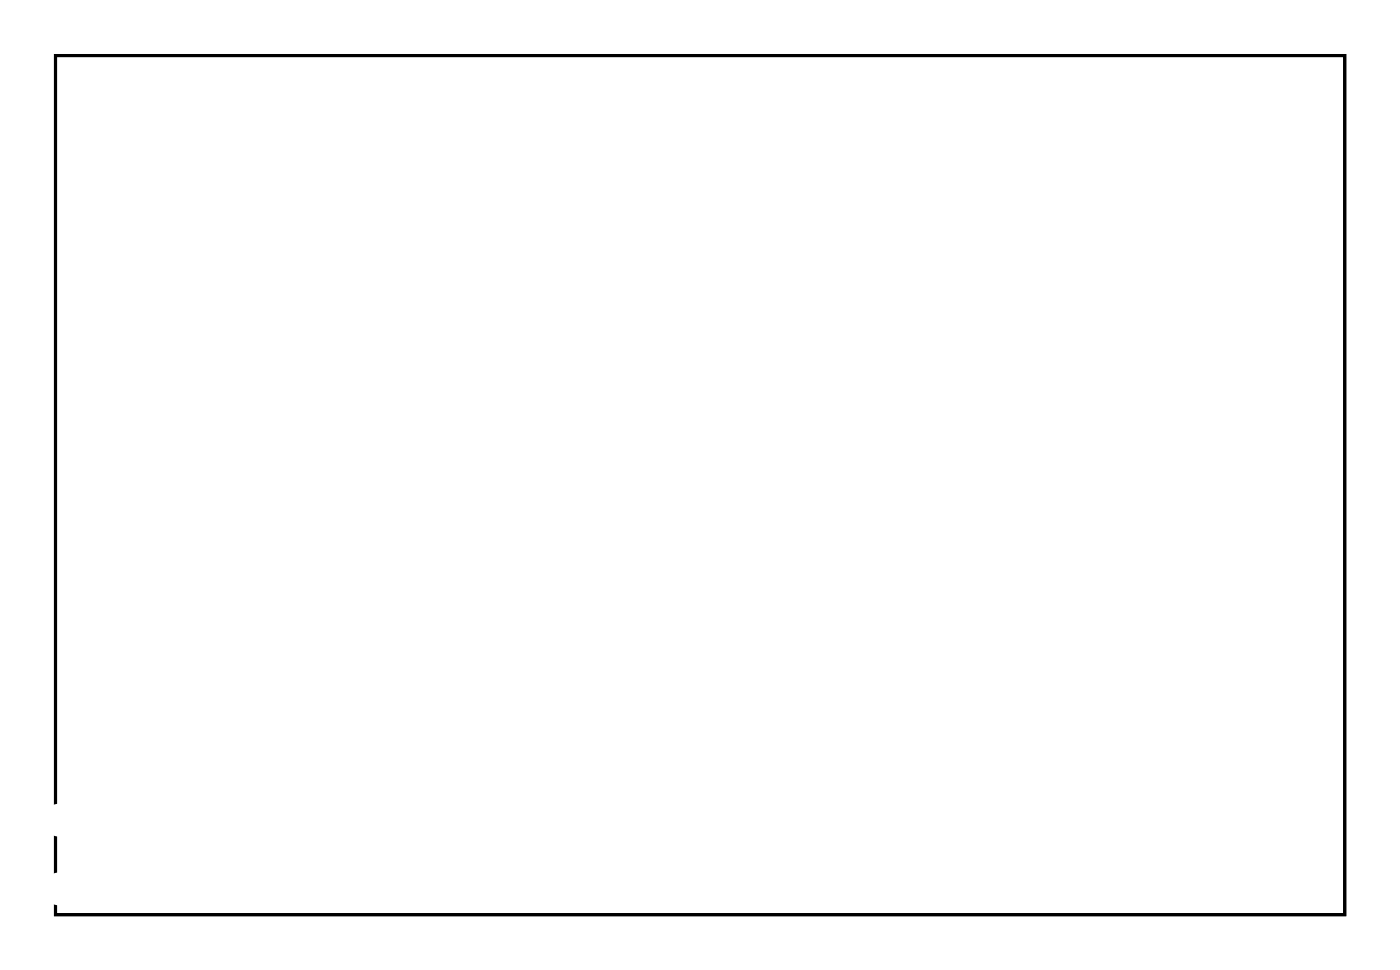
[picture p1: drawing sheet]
<svg xmlns="http://www.w3.org/2000/svg" width="92mm" height="63mm" viewBox="0 0 92 63" stroke-linecap="round" stroke-linejoin="round" font-family="sans-serif">
<path d="M3.6 3.6h84.5v56.3h-84.5z" fill="none" stroke="#000" stroke-width=".2"/>
<path d="M3.6 3.6h84.5v56.3h-84.5zM3.6 3.6v56.3h84.5v-56.3z" fill="#000"/>
<circle cx="10.4" cy="58.2" r=".7" fill="#fff"/>
<circle cx="10.4" cy="58.2" r=".7" fill="none" stroke="#fff" stroke-width=".76" stroke-linecap="butt"/>
<circle cx="3.9" cy="58.2" r=".7" fill="#fff"/>
<circle cx="3.9" cy="58.2" r=".7" fill="none" stroke="#fff" stroke-width=".76" stroke-linecap="butt"/>
<circle cx="10.4" cy="53.7" r=".7" fill="#fff"/>
<circle cx="10.4" cy="53.7" r=".7" fill="none" stroke="#fff" stroke-width=".76" stroke-linecap="butt"/>
<circle cx="3.9" cy="53.7" r=".7" fill="#fff"/>
<circle cx="3.9" cy="53.7" r=".7" fill="none" stroke="#fff" stroke-width=".76" stroke-linecap="butt"/>
<circle cx="15.5" cy="53.1" r=".7" fill="#fff"/>
<circle cx="15.5" cy="53.1" r=".7" fill="none" stroke="#fff" stroke-width=".76" stroke-linecap="butt"/>
<circle cx="25.6" cy="53.1" r=".7" fill="#fff"/>
<circle cx="25.6" cy="53.1" r=".7" fill="none" stroke="#fff" stroke-width=".76" stroke-linecap="butt"/>
<circle cx="84.1" cy="12.4" r=".6" fill="#fff"/>
<circle cx="84.1" cy="12.4" r=".6" fill="none" stroke="#fff" stroke-width=".65" stroke-linecap="butt"/>
<path d="M83.5 11.8h1.2v1.2h-1.2z" fill="#fff"/>
<path d="M83.5 11.8h1.2v1.2h-1.2z" fill="none" stroke="#fff" stroke-width=".65" stroke-linecap="butt"/>
<circle cx="84.1" cy="9.9" r=".6" fill="#fff"/>
<circle cx="84.1" cy="9.9" r=".6" fill="none" stroke="#fff" stroke-width=".65" stroke-linecap="butt"/>
<circle cx="15.5" cy="58.2" r=".7" fill="#fff"/>
<circle cx="15.5" cy="58.2" r=".7" fill="none" stroke="#fff" stroke-width=".76" stroke-linecap="butt"/>
<circle cx="25.6" cy="58.2" r=".7" fill="#fff"/>
<circle cx="25.6" cy="58.2" r=".7" fill="none" stroke="#fff" stroke-width=".76" stroke-linecap="butt"/>
<circle cx="33.3" cy="55.6" r=".6" fill="#fff"/>
<circle cx="33.3" cy="55.6" r=".6" fill="none" stroke="#fff" stroke-width=".65" stroke-linecap="butt"/>
<path d="M32.7 55h1.2v1.2h-1.2z" fill="#fff"/>
<path d="M32.7 55h1.2v1.2h-1.2z" fill="none" stroke="#fff" stroke-width=".65" stroke-linecap="butt"/>
<circle cx="33.3" cy="53.1" r=".6" fill="#fff"/>
<circle cx="33.3" cy="53.1" r=".6" fill="none" stroke="#fff" stroke-width=".65" stroke-linecap="butt"/>
<circle cx="40.9" cy="53.1" r=".7" fill="#fff"/>
<circle cx="40.9" cy="53.1" r=".7" fill="none" stroke="#fff" stroke-width=".76" stroke-linecap="butt"/>
<circle cx="51" cy="53.1" r=".7" fill="#fff"/>
<circle cx="51" cy="53.1" r=".7" fill="none" stroke="#fff" stroke-width=".76" stroke-linecap="butt"/>
<path d="M83.3 24.4h1.5v1.5h-1.5z" fill="#fff"/>
<path d="M83.3 24.4h1.5v1.5h-1.5z" fill="none" stroke="#fff" stroke-width=".76" stroke-linecap="butt"/>
<circle cx="84.1" cy="25.2" r=".74" fill="#fff"/>
<circle cx="84.1" cy="25.2" r=".74" fill="none" stroke="#fff" stroke-width=".76" stroke-linecap="butt"/>
<circle cx="84.1" cy="27.7" r=".74" fill="#fff"/>
<circle cx="84.1" cy="27.7" r=".74" fill="none" stroke="#fff" stroke-width=".76" stroke-linecap="butt"/>
<circle cx="10.4" cy="7.4" r=".63" fill="#fff"/>
<circle cx="10.4" cy="7.4" r=".63" fill="none" stroke="#fff" stroke-width=".51"/>
<path d="M9.6 6.6h1.6v1.5h-1.6zM9.9 7.4a.5 .5 0 0 0 1 0 .5 .5 0 0 0-1 0z" fill="#fff"/>
<g fill="none" stroke="#fff" stroke-width=".25">
<path d="M9.6 6.6h1.6v1.5h-1.6z"/>
<circle cx="10.4" cy="7.4" r=".5"/>
</g>
<circle cx="10.4" cy="15" r=".63" fill="#fff"/>
<circle cx="10.4" cy="15" r=".63" fill="none" stroke="#fff" stroke-width=".51"/>
<path d="M9.6 14.3h1.6v1.5h-1.6zM9.9 15a.5 .5 0 0 0 1 0 .5 .5 0 0 0-1 0z" fill="#fff"/>
<g fill="none" stroke="#fff" stroke-width=".25">
<path d="M9.6 14.3h1.6v1.5h-1.6z"/>
<circle cx="10.4" cy="15" r=".5"/>
</g>
<circle cx="5.3" cy="7.4" r=".63" fill="#fff"/>
<circle cx="5.3" cy="7.4" r=".63" fill="none" stroke="#fff" stroke-width=".51"/>
<path d="M4.6 6.6h1.5v1.5h-1.5zM4.8 7.4a.5 .5 0 0 0 1 0 .5 .5 0 0 0-1 0z" fill="#fff"/>
<g fill="none" stroke="#fff" stroke-width=".25">
<path d="M4.6 6.6h1.5v1.5h-1.5z"/>
<circle cx="5.3" cy="7.4" r=".5"/>
</g>
<circle cx="5.3" cy="15" r=".63" fill="#fff"/>
<circle cx="5.3" cy="15" r=".63" fill="none" stroke="#fff" stroke-width=".51"/>
<path d="M4.6 14.3h1.5v1.5h-1.5zM4.8 15a.5 .5 0 0 0 1 0 .5 .5 0 0 0-1 0z" fill="#fff"/>
<g fill="none" stroke="#fff" stroke-width=".25">
<path d="M4.6 14.3h1.5v1.5h-1.5z"/>
<circle cx="5.3" cy="15" r=".5"/>
</g>
<path d="M7.2 32.1h1.4v1.4h-1.4z" fill="#fff"/>
<path d="M7.2 32.1h1.4v1.4h-1.4z" fill="none" stroke="#fff" stroke-width=".76" stroke-linecap="butt"/>
<circle cx="7.9" cy="32.8" r=".7" fill="#fff"/>
<circle cx="7.9" cy="32.8" r=".7" fill="none" stroke="#fff" stroke-width=".76" stroke-linecap="butt"/>
<circle cx="10.4" cy="32.8" r=".7" fill="#fff"/>
<circle cx="10.4" cy="32.8" r=".7" fill="none" stroke="#fff" stroke-width=".76" stroke-linecap="butt"/>
<circle cx="10.4" cy="22.6" r=".7" fill="#fff"/>
<circle cx="10.4" cy="22.6" r=".7" fill="none" stroke="#fff" stroke-width=".76" stroke-linecap="butt"/>
<circle cx="20.6" cy="22.6" r=".7" fill="#fff"/>
<circle cx="20.6" cy="22.6" r=".7" fill="none" stroke="#fff" stroke-width=".76" stroke-linecap="butt"/>
<circle cx="18" cy="15" r=".7" fill="#fff"/>
<circle cx="18" cy="15" r=".7" fill="none" stroke="#fff" stroke-width=".76" stroke-linecap="butt"/>
<circle cx="18" cy="8.5" r=".7" fill="#fff"/>
<circle cx="18" cy="8.5" r=".7" fill="none" stroke="#fff" stroke-width=".76" stroke-linecap="butt"/>
<circle cx="22.5" cy="15" r=".7" fill="#fff"/>
<circle cx="22.5" cy="15" r=".7" fill="none" stroke="#fff" stroke-width=".76" stroke-linecap="butt"/>
<circle cx="22.5" cy="8.5" r=".7" fill="#fff"/>
<circle cx="22.5" cy="8.5" r=".7" fill="none" stroke="#fff" stroke-width=".76" stroke-linecap="butt"/>
<circle cx="28.2" cy="12.5" r=".7" fill="#fff"/>
<circle cx="28.2" cy="12.5" r=".7" fill="none" stroke="#fff" stroke-width=".76" stroke-linecap="butt"/>
<circle cx="38.3" cy="12.5" r=".7" fill="#fff"/>
<circle cx="38.3" cy="12.5" r=".7" fill="none" stroke="#fff" stroke-width=".76" stroke-linecap="butt"/>
<circle cx="38.3" cy="25.2" r=".7" fill="#fff"/>
<circle cx="38.3" cy="25.2" r=".7" fill="none" stroke="#fff" stroke-width=".76" stroke-linecap="butt"/>
<circle cx="48.5" cy="25.2" r=".7" fill="#fff"/>
<circle cx="48.5" cy="25.2" r=".7" fill="none" stroke="#fff" stroke-width=".76" stroke-linecap="butt"/>
<circle cx="35.8" cy="17.6" r=".7" fill="#fff"/>
<circle cx="35.8" cy="17.6" r=".7" fill="none" stroke="#fff" stroke-width=".76" stroke-linecap="butt"/>
<circle cx="46" cy="17.6" r=".7" fill="#fff"/>
<circle cx="46" cy="17.6" r=".7" fill="none" stroke="#fff" stroke-width=".76" stroke-linecap="butt"/>
<path d="M58 24.5h1.3v1.3h-1.3z" fill="#fff"/>
<path d="M58 24.5h1.3v1.3h-1.3z" fill="none" stroke="#fff" stroke-width=".76" stroke-linecap="butt"/>
<path d="M73.3 24.5h1.2v1.3h-1.2z" fill="#fff"/>
<path d="M73.3 24.5h1.2v1.3h-1.2z" fill="none" stroke="#fff" stroke-width=".76" stroke-linecap="butt"/>
<circle cx="76.4" cy="12.5" r=".64" fill="#fff"/>
<circle cx="76.4" cy="12.5" r=".64" fill="none" stroke="#fff" stroke-width=".76" stroke-linecap="butt"/>
<circle cx="76.4" cy="25.2" r=".64" fill="#fff"/>
<circle cx="76.4" cy="25.2" r=".64" fill="none" stroke="#fff" stroke-width=".76" stroke-linecap="butt"/>
<circle cx="73.9" cy="12.5" r=".64" fill="#fff"/>
<circle cx="73.9" cy="12.5" r=".64" fill="none" stroke="#fff" stroke-width=".76" stroke-linecap="butt"/>
<circle cx="73.9" cy="25.2" r=".64" fill="#fff"/>
<circle cx="73.9" cy="25.2" r=".64" fill="none" stroke="#fff" stroke-width=".76" stroke-linecap="butt"/>
<circle cx="71.4" cy="12.5" r=".64" fill="#fff"/>
<circle cx="71.4" cy="12.5" r=".64" fill="none" stroke="#fff" stroke-width=".76" stroke-linecap="butt"/>
<circle cx="71.4" cy="25.2" r=".64" fill="#fff"/>
<circle cx="71.4" cy="25.2" r=".64" fill="none" stroke="#fff" stroke-width=".76" stroke-linecap="butt"/>
<circle cx="68.8" cy="12.5" r=".64" fill="#fff"/>
<circle cx="68.8" cy="12.5" r=".64" fill="none" stroke="#fff" stroke-width=".76" stroke-linecap="butt"/>
<circle cx="68.8" cy="25.2" r=".64" fill="#fff"/>
<circle cx="68.8" cy="25.2" r=".64" fill="none" stroke="#fff" stroke-width=".76" stroke-linecap="butt"/>
<circle cx="66.3" cy="12.5" r=".64" fill="#fff"/>
<circle cx="66.3" cy="12.5" r=".64" fill="none" stroke="#fff" stroke-width=".76" stroke-linecap="butt"/>
<circle cx="66.3" cy="25.2" r=".64" fill="#fff"/>
<circle cx="66.3" cy="25.2" r=".64" fill="none" stroke="#fff" stroke-width=".76" stroke-linecap="butt"/>
<circle cx="63.7" cy="12.5" r=".64" fill="#fff"/>
<circle cx="63.7" cy="12.5" r=".64" fill="none" stroke="#fff" stroke-width=".76" stroke-linecap="butt"/>
<circle cx="63.7" cy="25.2" r=".64" fill="#fff"/>
<circle cx="63.7" cy="25.2" r=".64" fill="none" stroke="#fff" stroke-width=".76" stroke-linecap="butt"/>
<circle cx="61.2" cy="12.5" r=".64" fill="#fff"/>
<circle cx="61.2" cy="12.5" r=".64" fill="none" stroke="#fff" stroke-width=".76" stroke-linecap="butt"/>
<circle cx="61.2" cy="25.2" r=".64" fill="#fff"/>
<circle cx="61.2" cy="25.2" r=".64" fill="none" stroke="#fff" stroke-width=".76" stroke-linecap="butt"/>
<circle cx="58.7" cy="12.5" r=".64" fill="#fff"/>
<circle cx="58.7" cy="12.5" r=".64" fill="none" stroke="#fff" stroke-width=".76" stroke-linecap="butt"/>
<circle cx="58.7" cy="25.2" r=".64" fill="#fff"/>
<circle cx="58.7" cy="25.2" r=".64" fill="none" stroke="#fff" stroke-width=".76" stroke-linecap="butt"/>
<path d="M80.8 54.9h1.5v1.5h-1.5z" fill="#fff"/>
<path d="M80.8 54.9h1.5v1.5h-1.5z" fill="none" stroke="#fff" stroke-width=".76" stroke-linecap="butt"/>
<circle cx="81.5" cy="55.7" r=".74" fill="#fff"/>
<circle cx="81.5" cy="55.7" r=".74" fill="none" stroke="#fff" stroke-width=".76" stroke-linecap="butt"/>
<circle cx="79" cy="55.7" r=".74" fill="#fff"/>
<circle cx="79" cy="55.7" r=".74" fill="none" stroke="#fff" stroke-width=".76" stroke-linecap="butt"/>
<circle cx="76.4" cy="55.7" r=".74" fill="#fff"/>
<circle cx="76.4" cy="55.7" r=".74" fill="none" stroke="#fff" stroke-width=".76" stroke-linecap="butt"/>
<circle cx="73.9" cy="55.7" r=".74" fill="#fff"/>
<circle cx="73.9" cy="55.7" r=".74" fill="none" stroke="#fff" stroke-width=".76" stroke-linecap="butt"/>
<circle cx="67.2" cy="29.4" r=".35" fill="#fff"/>
<circle cx="67.2" cy="29.4" r=".35" fill="none" stroke="#fff" stroke-width=".55"/>
<circle cx="64.2" cy="29.4" r=".35" fill="#fff"/>
<circle cx="64.2" cy="29.4" r=".35" fill="none" stroke="#fff" stroke-width=".55"/>
<circle cx="69.1" cy="30.7" r=".35" fill="#fff"/>
<circle cx="69.1" cy="30.7" r=".35" fill="none" stroke="#fff" stroke-width=".55"/>
</svg>
